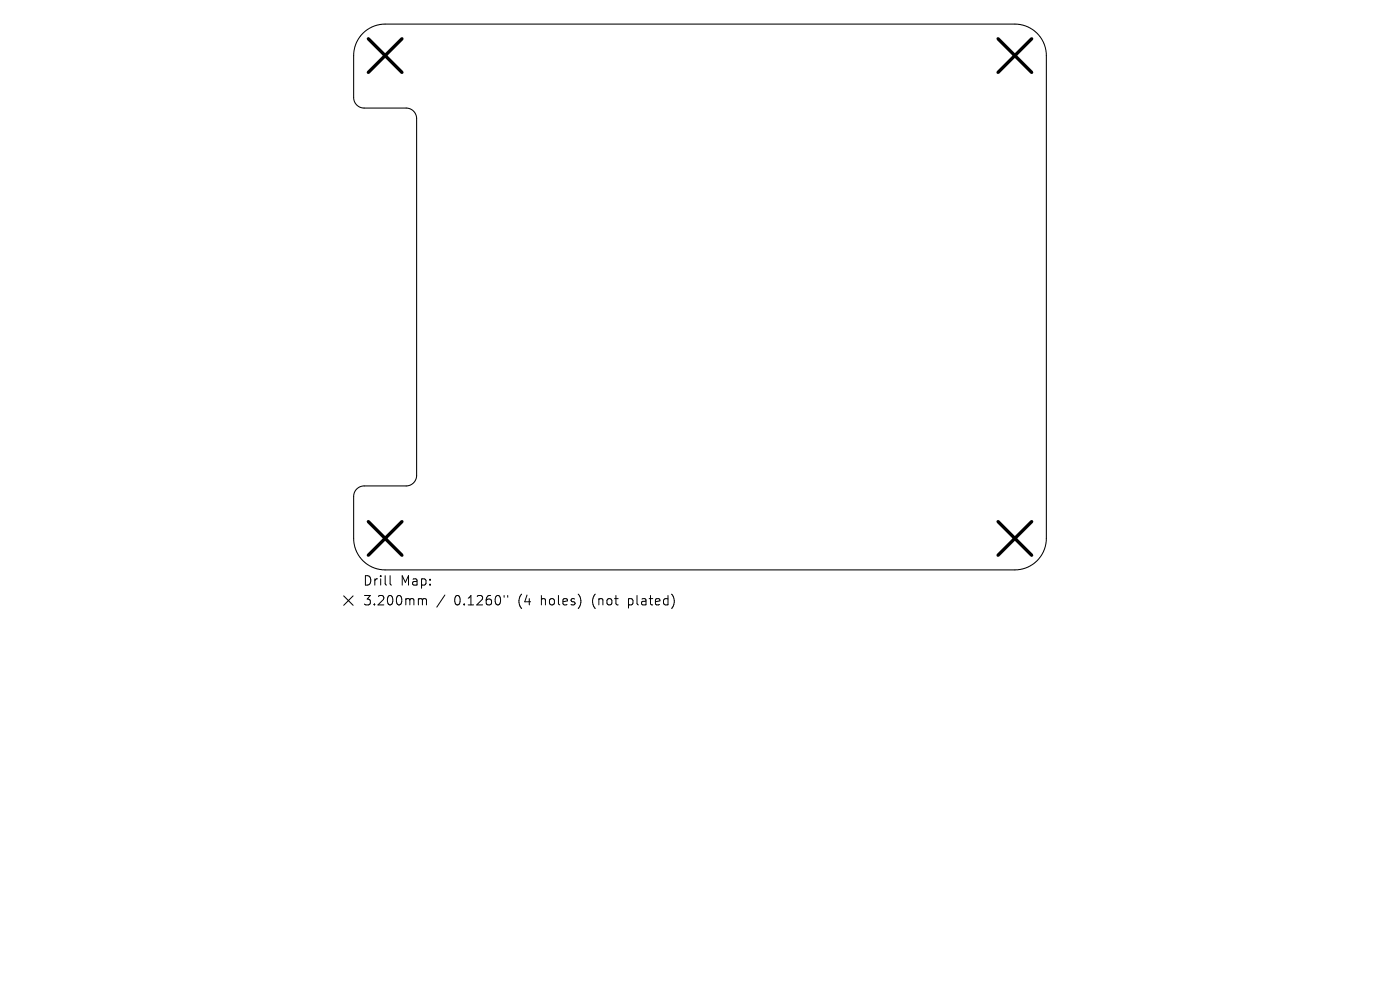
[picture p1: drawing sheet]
<svg xmlns="http://www.w3.org/2000/svg" width="297mm" height="210mm" viewBox="0 0 297 210" stroke-linecap="round" stroke-linejoin="round" font-family="sans-serif">
<defs><g id="words">
<g font-size="2.8">
<text x="76.9" y="124.5">Drill</text>
<text x="84.9" y="124.5">Map:</text>
<text x="76.9" y="128.7">3.200mm</text>
<text x="96.4" y="128.7">0.1260&quot;</text>
<text x="110.1" y="128.7">(4</text>
<text x="115" y="128.7">holes)</text>
<text x="126.1" y="128.7">(not</text>
<text x="133.9" y="128.7">plated)</text>
</g>
</g></defs>
<path d="M77 7.1a6.7 6.7 0 0 1 4.7-2h133.6a6.7 6.7 0 0 1 6.7 6.7v102.4a6.7 6.7 0 0 1-6.7 6.7h-133.6a6.7 6.7 0 0 1-6.7-6.7v-8.9a2.23 2.23 0 0 1 2.3-2.2h8.9a2.23 2.23 0 0 0 2.2-2.2v-75.7a2.23 2.23 0 0 0-2.2-2.3h-8.9a2.23 2.23 0 0 1-2.3-2.2v-8.9a6.7 6.7 0 0 1 2-4.7zM72.9 126.4l2 2M74.9 126.4l-2 2" fill="none" stroke="#000" stroke-width=".22"/>
<path d="M78.1 8.2l7.2 7.2M85.3 8.2l-7.2 7.2M211.7 8.2l7.2 7.2M218.9 8.2l-7.2 7.2M78.1 110.7l7.2 7.1M85.3 110.7l-7.2 7.1M211.7 110.7l7.2 7.1M218.9 110.7l-7.2 7.1" fill="none" stroke="#000" stroke-width=".71"/>
<path d="M82.8 122.1v1.7l.2 .3M89 127l.5 .1 .1 .2M89.6 127.3l.3-.3 .5 .1 .1 1.2M89.6 127.3v1M94.4 126.2l-1.7 2.6M106.9 126.3v.4M107.7 126.3v.4" fill="none" stroke="#000" stroke-width=".21"/>
<use href="#words"/>
</svg>
